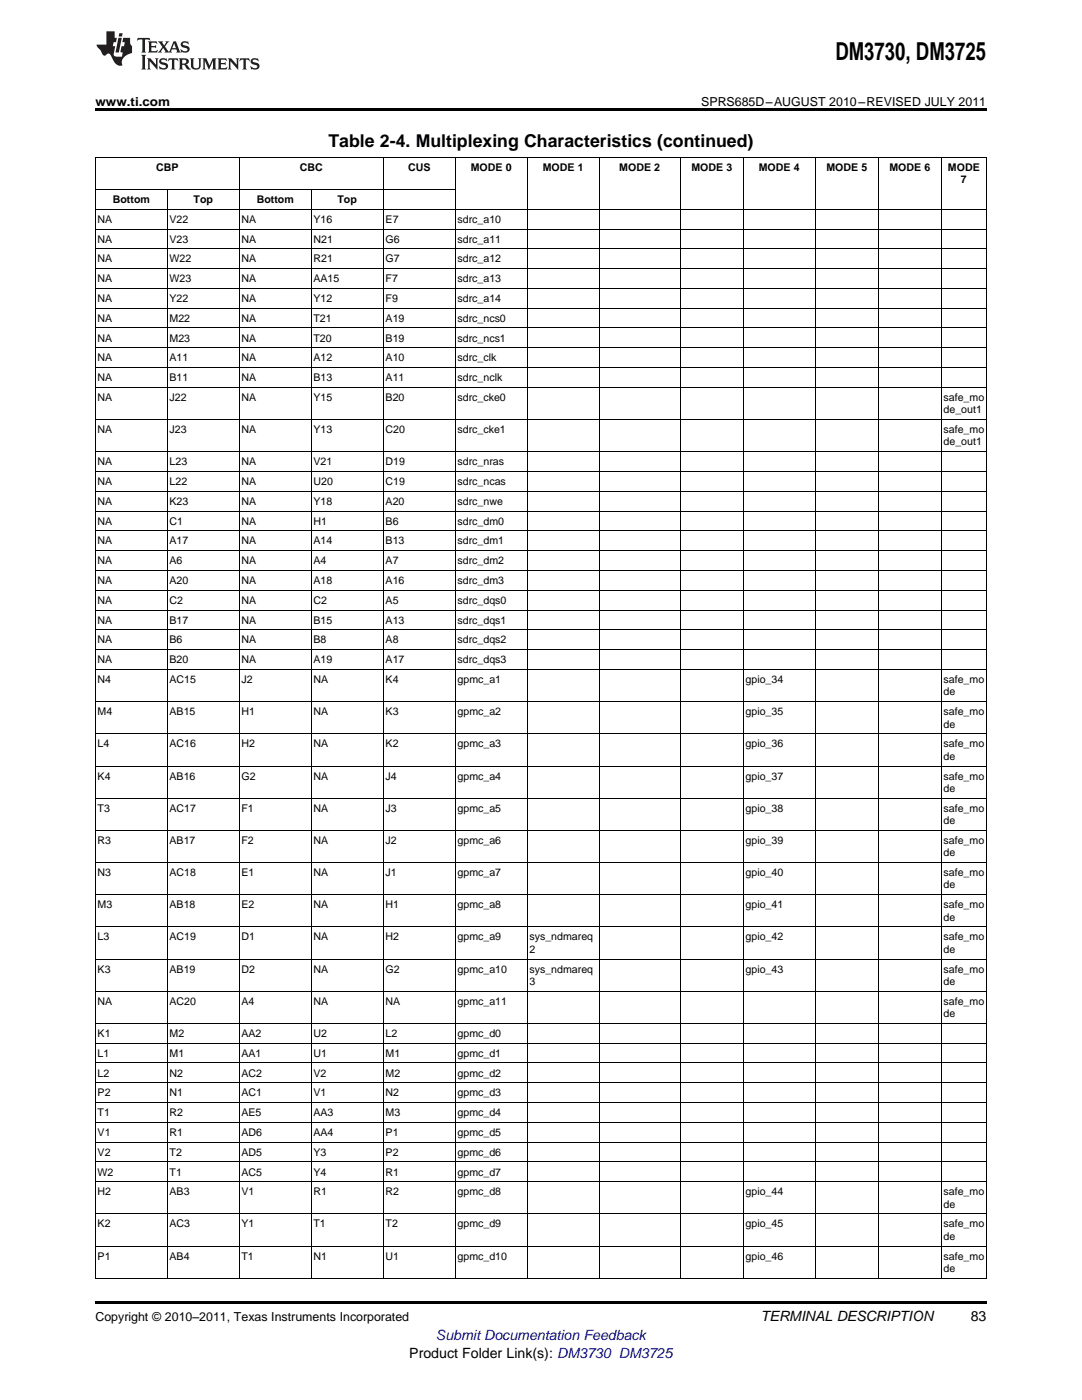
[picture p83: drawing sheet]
<svg xmlns="http://www.w3.org/2000/svg" width="216mm" height="279mm" viewBox="0 0 216 279" stroke-linecap="round" stroke-linejoin="round" font-family="sans-serif">
<defs><g id="words">
<text font-size="4.9" x="166.7" y="12">DM3730, DM3725</text>
<text font-size="3.5" x="65.5" y="29.3">Table 2-4. Multiplexing Characteristics (continued)</text>
<g font-size="2.8">
<text x="151.8" y="263.6">TERMINAL DESCRIPTION</text>
<text x="193.7" y="263.6">83</text>
<text x="81.7" y="270.9">Product Folder Link(s): DM3730 DM3725</text>
</g>
<text font-size="2.8" fill="#00f" x="87" y="267.4">Submit Documentation Feedback</text>
<g font-size="2.5">
<text x="19" y="21.1">www.ti.com</text>
<text x="139.9" y="21.1">SPRS685D–AUGUST 2010–REVISED JULY 2011</text>
<text x="19" y="263.6">Copyright © 2010–2011, Texas Instruments Incorporated</text>
</g>
<g font-size="2.1">
<text x="31.2" y="34.1">CBP</text>
<text x="59.8" y="34.1">CBC</text>
<text x="81.5" y="34.1">CUS</text>
<text x="93.9" y="34.1">MODE 0</text>
<text x="108.3" y="34.1">MODE 1</text>
<text x="123.6" y="34.1">MODE 2</text>
<text x="138" y="34.1">MODE 3</text>
<text x="151.4" y="34.1">MODE 4</text>
<text x="164.9" y="34.1">MODE 5</text>
<text x="177.5" y="34.1">MODE 6</text>
<text x="189.2" y="34.1">MODE</text>
<text x="22.5" y="40.5">Bottom</text>
<text x="38.6" y="40.5">Top</text>
<text x="51.2" y="40.5">Bottom</text>
<text x="67.3" y="40.5">Top</text>
<text x="191.7" y="36.5">7</text>
<text x="19.5" y="44.4">NA</text>
<text x="33.8" y="44.4">V22</text>
<text x="48.2" y="44.4">NA</text>
<text x="62.5" y="44.4">Y16</text>
<text x="76.9" y="44.4">E7</text>
<text x="91.3" y="44.4">sdrc_a10</text>
<text x="19.5" y="48.4">NA</text>
<text x="19.5" y="52.4">NA</text>
<text x="33.8" y="48.4">V23</text>
<text x="33.8" y="52.4">W22</text>
<text x="48.2" y="48.4">NA</text>
<text x="48.2" y="52.4">NA</text>
<text x="62.5" y="48.4">N21</text>
<text x="62.5" y="52.4">R21</text>
<text x="76.9" y="48.4">G6</text>
<text x="76.9" y="52.4">G7</text>
<text x="91.3" y="48.4">sdrc_a11</text>
<text x="91.3" y="52.4">sdrc_a12</text>
<text x="19.5" y="56.3">NA</text>
<text x="33.8" y="56.3">W23</text>
<text x="48.2" y="56.3">NA</text>
<text x="62.5" y="56.3">AA15</text>
<text x="76.9" y="56.3">F7</text>
<text x="91.3" y="56.3">sdrc_a13</text>
<text x="19.5" y="60.3">NA</text>
<text x="19.5" y="64.2">NA</text>
<text x="33.8" y="60.3">Y22</text>
<text x="33.8" y="64.2">M22</text>
<text x="48.2" y="60.3">NA</text>
<text x="48.2" y="64.2">NA</text>
<text x="62.5" y="60.3">Y12</text>
<text x="62.5" y="64.2">T21</text>
<text x="76.9" y="60.3">F9</text>
<text x="76.9" y="64.2">A19</text>
<text x="91.3" y="60.3">sdrc_a14</text>
<text x="91.3" y="64.2">sdrc_ncs0</text>
<text x="19.5" y="68.2">NA</text>
<text x="33.8" y="68.2">M23</text>
<text x="48.2" y="68.2">NA</text>
<text x="62.5" y="68.2">T20</text>
<text x="76.9" y="68.2">B19</text>
<text x="91.3" y="68.2">sdrc_ncs1</text>
<text x="19.5" y="72.1">NA</text>
<text x="19.5" y="76.1">NA</text>
<text x="33.8" y="72.1">A11</text>
<text x="33.8" y="76.1">B11</text>
<text x="48.2" y="72.1">NA</text>
<text x="48.2" y="76.1">NA</text>
<text x="62.5" y="72.1">A12</text>
<text x="62.5" y="76.1">B13</text>
<text x="76.9" y="72.1">A10</text>
<text x="76.9" y="76.1">A11</text>
<text x="91.3" y="72.1">sdrc_clk</text>
<text x="91.3" y="76.1">sdrc_nclk</text>
<text x="19.5" y="80">NA</text>
<text x="33.8" y="80">J22</text>
<text x="48.2" y="80">NA</text>
<text x="62.5" y="80">Y15</text>
<text x="76.9" y="80">B20</text>
<text x="91.3" y="80">sdrc_cke0</text>
<text x="188.3" y="80">safe_mo</text>
<text x="188.3" y="82.5">de_out1</text>
<text x="19.5" y="86.4">NA</text>
<text x="33.8" y="86.4">J23</text>
<text x="48.2" y="86.4">NA</text>
<text x="62.5" y="86.4">Y13</text>
<text x="76.9" y="86.4">C20</text>
<text x="91.3" y="86.4">sdrc_cke1</text>
<text x="188.3" y="86.4">safe_mo</text>
<text x="188.3" y="88.9">de_out1</text>
<text x="19.5" y="92.9">NA</text>
<text x="33.8" y="92.9">L23</text>
<text x="48.2" y="92.9">NA</text>
<text x="62.5" y="92.9">V21</text>
<text x="76.9" y="92.9">D19</text>
<text x="91.3" y="92.9">sdrc_nras</text>
<text x="19.5" y="96.8">NA</text>
<text x="19.5" y="100.8">NA</text>
<text x="33.8" y="96.8">L22</text>
<text x="33.8" y="100.8">K23</text>
<text x="48.2" y="96.8">NA</text>
<text x="48.2" y="100.8">NA</text>
<text x="62.5" y="96.8">U20</text>
<text x="62.5" y="100.8">Y18</text>
<text x="76.9" y="96.8">C19</text>
<text x="76.9" y="100.8">A20</text>
<text x="91.3" y="96.8">sdrc_ncas</text>
<text x="91.3" y="100.8">sdrc_nwe</text>
<text x="19.5" y="104.7">NA</text>
<text x="33.8" y="104.7">C1</text>
<text x="48.2" y="104.7">NA</text>
<text x="62.5" y="104.7">H1</text>
<text x="76.9" y="104.7">B6</text>
<text x="91.3" y="104.7">sdrc_dm0</text>
<text x="19.5" y="108.7">NA</text>
<text x="19.5" y="112.6">NA</text>
<text x="33.8" y="108.7">A17</text>
<text x="33.8" y="112.6">A6</text>
<text x="48.2" y="108.7">NA</text>
<text x="48.2" y="112.6">NA</text>
<text x="62.5" y="108.7">A14</text>
<text x="62.5" y="112.6">A4</text>
<text x="76.9" y="108.7">B13</text>
<text x="76.9" y="112.6">A7</text>
<text x="91.3" y="108.7">sdrc_dm1</text>
<text x="91.3" y="112.6">sdrc_dm2</text>
<text x="19.5" y="116.6">NA</text>
<text x="33.8" y="116.6">A20</text>
<text x="48.2" y="116.6">NA</text>
<text x="62.5" y="116.6">A18</text>
<text x="76.9" y="116.6">A16</text>
<text x="91.3" y="116.6">sdrc_dm3</text>
<text x="19.5" y="120.5">NA</text>
<text x="19.5" y="124.5">NA</text>
<text x="33.8" y="120.5">C2</text>
<text x="33.8" y="124.5">B17</text>
<text x="48.2" y="120.5">NA</text>
<text x="48.2" y="124.5">NA</text>
<text x="62.5" y="120.5">C2</text>
<text x="62.5" y="124.5">B15</text>
<text x="76.9" y="120.5">A5</text>
<text x="76.9" y="124.5">A13</text>
<text x="91.3" y="120.5">sdrc_dqs0</text>
<text x="91.3" y="124.5">sdrc_dqs1</text>
<text x="19.5" y="128.4">NA</text>
<text x="33.8" y="128.4">B6</text>
<text x="48.2" y="128.4">NA</text>
<text x="62.5" y="128.4">B8</text>
<text x="76.9" y="128.4">A8</text>
<text x="91.3" y="128.4">sdrc_dqs2</text>
<text x="19.5" y="132.4">NA</text>
<text x="19.5" y="136.3">N4</text>
<text x="33.8" y="132.4">B20</text>
<text x="33.8" y="136.3">AC15</text>
<text x="48.2" y="132.4">NA</text>
<text x="48.2" y="136.3">J2</text>
<text x="62.5" y="132.4">A19</text>
<text x="62.5" y="136.3">NA</text>
<text x="76.9" y="132.4">A17</text>
<text x="76.9" y="136.3">K4</text>
<text x="91.3" y="132.4">sdrc_dqs3</text>
<text x="91.3" y="136.3">gpmc_a1</text>
<text x="148.8" y="136.3">gpio_34</text>
<text x="188.3" y="136.3">safe_mo</text>
<text x="19.5" y="142.7">M4</text>
<text x="33.8" y="142.7">AB15</text>
<text x="48.2" y="142.7">H1</text>
<text x="62.5" y="142.7">NA</text>
<text x="76.9" y="142.7">K3</text>
<text x="91.3" y="142.7">gpmc_a2</text>
<text x="148.8" y="142.7">gpio_35</text>
<text x="188.3" y="138.8">de</text>
<text x="188.3" y="142.7">safe_mo</text>
<text x="19.5" y="149.2">L4</text>
<text x="33.8" y="149.2">AC16</text>
<text x="48.2" y="149.2">H2</text>
<text x="62.5" y="149.2">NA</text>
<text x="76.9" y="149.2">K2</text>
<text x="91.3" y="149.2">gpmc_a3</text>
<text x="148.8" y="149.2">gpio_36</text>
<text x="188.3" y="145.2">de</text>
<text x="188.3" y="149.2">safe_mo</text>
<text x="19.5" y="155.6">K4</text>
<text x="33.8" y="155.6">AB16</text>
<text x="48.2" y="155.6">G2</text>
<text x="62.5" y="155.6">NA</text>
<text x="76.9" y="155.6">J4</text>
<text x="91.3" y="155.6">gpmc_a4</text>
<text x="148.8" y="155.6">gpio_37</text>
<text x="188.3" y="151.6">de</text>
<text x="188.3" y="155.6">safe_mo</text>
<text x="19.5" y="162">T3</text>
<text x="33.8" y="162">AC17</text>
<text x="48.2" y="162">F1</text>
<text x="62.5" y="162">NA</text>
<text x="76.9" y="162">J3</text>
<text x="91.3" y="162">gpmc_a5</text>
<text x="148.8" y="162">gpio_38</text>
<text x="188.3" y="158">de</text>
<text x="188.3" y="162">safe_mo</text>
<text x="188.3" y="164.5">de</text>
<text x="19.5" y="168.4">R3</text>
<text x="33.8" y="168.4">AB17</text>
<text x="48.2" y="168.4">F2</text>
<text x="62.5" y="168.4">NA</text>
<text x="76.9" y="168.4">J2</text>
<text x="91.3" y="168.4">gpmc_a6</text>
<text x="148.8" y="168.4">gpio_39</text>
<text x="188.3" y="168.4">safe_mo</text>
<text x="188.3" y="170.9">de</text>
<text x="19.5" y="174.8">N3</text>
<text x="33.8" y="174.8">AC18</text>
<text x="48.2" y="174.8">E1</text>
<text x="62.5" y="174.8">NA</text>
<text x="76.9" y="174.8">J1</text>
<text x="91.3" y="174.8">gpmc_a7</text>
<text x="148.8" y="174.8">gpio_40</text>
<text x="188.3" y="174.8">safe_mo</text>
<text x="188.3" y="177.3">de</text>
<text x="19.5" y="181.3">M3</text>
<text x="33.8" y="181.3">AB18</text>
<text x="48.2" y="181.3">E2</text>
<text x="62.5" y="181.3">NA</text>
<text x="76.9" y="181.3">H1</text>
<text x="91.3" y="181.3">gpmc_a8</text>
<text x="148.8" y="181.3">gpio_41</text>
<text x="188.3" y="181.3">safe_mo</text>
<text x="188.3" y="183.7">de</text>
<text x="19.5" y="187.7">L3</text>
<text x="33.8" y="187.7">AC19</text>
<text x="48.2" y="187.7">D1</text>
<text x="62.5" y="187.7">NA</text>
<text x="76.9" y="187.7">H2</text>
<text x="91.3" y="187.7">gpmc_a9</text>
<text x="105.7" y="187.7">sys_ndmareq</text>
<text x="105.7" y="190.1">2</text>
<text x="148.8" y="187.7">gpio_42</text>
<text x="188.3" y="187.7">safe_mo</text>
<text x="188.3" y="190.1">de</text>
<text x="19.5" y="194.1">K3</text>
<text x="33.8" y="194.1">AB19</text>
<text x="48.2" y="194.1">D2</text>
<text x="62.5" y="194.1">NA</text>
<text x="76.9" y="194.1">G2</text>
<text x="91.3" y="194.1">gpmc_a10</text>
<text x="105.7" y="194.1">sys_ndmareq</text>
<text x="105.7" y="196.6">3</text>
<text x="148.8" y="194.1">gpio_43</text>
<text x="188.3" y="194.1">safe_mo</text>
<text x="188.3" y="196.6">de</text>
<text x="19.5" y="200.5">NA</text>
<text x="33.8" y="200.5">AC20</text>
<text x="48.2" y="200.5">A4</text>
<text x="62.5" y="200.5">NA</text>
<text x="76.9" y="200.5">NA</text>
<text x="91.3" y="200.5">gpmc_a11</text>
<text x="188.3" y="200.5">safe_mo</text>
<text x="188.3" y="203">de</text>
<text x="19.5" y="206.9">K1</text>
<text x="33.8" y="206.9">M2</text>
<text x="48.2" y="206.9">AA2</text>
<text x="62.5" y="206.9">U2</text>
<text x="76.9" y="206.9">L2</text>
<text x="91.3" y="206.9">gpmc_d0</text>
<text x="19.5" y="210.9">L1</text>
<text x="19.5" y="214.8">L2</text>
<text x="33.8" y="210.9">M1</text>
<text x="33.8" y="214.8">N2</text>
<text x="48.2" y="210.9">AA1</text>
<text x="48.2" y="214.8">AC2</text>
<text x="62.5" y="210.9">U1</text>
<text x="62.5" y="214.8">V2</text>
<text x="76.9" y="210.9">M1</text>
<text x="76.9" y="214.8">M2</text>
<text x="91.3" y="210.9">gpmc_d1</text>
<text x="91.3" y="214.8">gpmc_d2</text>
<text x="19.5" y="218.8">P2</text>
<text x="33.8" y="218.8">N1</text>
<text x="48.2" y="218.8">AC1</text>
<text x="62.5" y="218.8">V1</text>
<text x="76.9" y="218.8">N2</text>
<text x="91.3" y="218.8">gpmc_d3</text>
<text x="19.5" y="222.7">T1</text>
<text x="19.5" y="226.7">V1</text>
<text x="33.8" y="222.7">R2</text>
<text x="33.8" y="226.7">R1</text>
<text x="48.2" y="222.7">AE5</text>
<text x="48.2" y="226.7">AD6</text>
<text x="62.5" y="222.7">AA3</text>
<text x="62.5" y="226.7">AA4</text>
<text x="76.9" y="222.7">M3</text>
<text x="76.9" y="226.7">P1</text>
<text x="91.3" y="222.7">gpmc_d4</text>
<text x="91.3" y="226.7">gpmc_d5</text>
<text x="19.5" y="230.6">V2</text>
<text x="33.8" y="230.6">T2</text>
<text x="48.2" y="230.6">AD5</text>
<text x="62.5" y="230.6">Y3</text>
<text x="76.9" y="230.6">P2</text>
<text x="91.3" y="230.6">gpmc_d6</text>
<text x="19.5" y="234.6">W2</text>
<text x="19.5" y="238.5">H2</text>
<text x="33.8" y="234.6">T1</text>
<text x="33.8" y="238.5">AB3</text>
<text x="48.2" y="234.6">AC5</text>
<text x="48.2" y="238.5">V1</text>
<text x="62.5" y="234.6">Y4</text>
<text x="62.5" y="238.5">R1</text>
<text x="76.9" y="234.6">R1</text>
<text x="76.9" y="238.5">R2</text>
<text x="91.3" y="234.6">gpmc_d7</text>
<text x="91.3" y="238.5">gpmc_d8</text>
<text x="148.8" y="238.5">gpio_44</text>
<text x="188.3" y="238.5">safe_mo</text>
<text x="19.5" y="245">K2</text>
<text x="33.8" y="245">AC3</text>
<text x="48.2" y="245">Y1</text>
<text x="62.5" y="245">T1</text>
<text x="76.9" y="245">T2</text>
<text x="91.3" y="245">gpmc_d9</text>
<text x="148.8" y="245">gpio_45</text>
<text x="188.3" y="241">de</text>
<text x="188.3" y="245">safe_mo</text>
<text x="19.5" y="251.4">P1</text>
<text x="33.8" y="251.4">AB4</text>
<text x="48.2" y="251.4">T1</text>
<text x="62.5" y="251.4">N1</text>
<text x="76.9" y="251.4">U1</text>
<text x="91.3" y="251.4">gpmc_d10</text>
<text x="148.8" y="251.4">gpio_46</text>
<text x="188.3" y="247.4">de</text>
<text x="188.3" y="251.4">safe_mo</text>
<text x="188.3" y="253.9">de</text>
</g>
</g></defs>
<g fill="#231f20">
<path d="M27.5 7.6l-.1 .5 .4-.2h.6v.1v2.1l-.2 .4h1l-.3-.4v-2.1l.1-.1h.5l.5 .2-.2-.5zM29.5 8.3l.2 .3v1.5l-.2 .4h1.8l.2-.6a1.04 1.04 0 0 1-1.3 .2v-.7h.6l.3 .2v-.6l-.3 .2h-.6v-.6l.8-.1 .4 .3-.2-.5zM31.5 8.3l.9 1.1-.9 1.1h.8l-.2-.2 .5-.7 .4 .7-.2 .2h1.5l-.1-.2 .1-.4h.9l.1 .4-.2 .2h1l-.3-.3-.7-1.9h-.5l-.9 2-.8-1 .9-1h-.8l.1 .3-.3 .5-.4-.6 .2-.2zM34.7 8.6l.4 1h-.7zM36.3 8.4a.63 .63 0 0 0-.2 .7 .63 .63 0 0 0 .6 .4l.6 .2 .1 .2a.75 .75 0 0 1-.7 .4 .75 .75 0 0 1-.6-.5l.1 .7 .1-.1a1.11 1.11 0 0 0 1.5-.6 1.13 1.13 0 0 0-1.2-.8l-.1-.4a1.04 1.04 0 0 1 1.2 .2l-.2-.5-.1 .1-.5-.2zM28.2 10.9l.2 .4v2.2l-.2 .4h1l-.3-.4v-2.2l.3-.4zM29.3 11.6l.3 .4v1.5l-.3 .4h.8l-.2-.4v-1.3l1.5 1.7v-1.9l.2-.4h-.7l.2 .4v.9l-1.1-1.3zM32 11.8a.62 .62 0 0 0-.2 .7 .62 .62 0 0 0 .6 .4l.6 .1 .1 .3a.76 .76 0 0 1-.7 .3 .76 .76 0 0 1-.6-.4l.1 .7 .1-.1a1.11 1.11 0 0 0 1.5-.6 1.13 1.13 0 0 0-1.2-.8l-.1-.4a1.04 1.04 0 0 1 1.2 .2l-.2-.6-.1 .1-.5-.1zM33.7 11.6l-.2 .6a.61 .61 0 0 1 .8-.3v1.6l-.2 .4h.9l-.2-.4v-1.6a.63 .63 0 0 1 .8 .3l-.2-.6zM35.6 11.6l.3 .4v1.5l-.3 .4h1l-.2-.2v-.8l.5 .2a.76 .76 0 0 0 1.2 .7l-1-1a.58 .58 0 0 0 .6-.5 .58 .58 0 0 0-.5-.6zM36.4 11.9h.1a.45 .45 0 0 1 .5 .1 .45 .45 0 0 1 .1 .5l-.7 .2zM37.9 11.6l.2 .2a2.17 2.17 0 0 0 .3 1.9 .99 .99 0 0 0 1.6-.6v-1.1l.2-.4h-.7l.2 .2a1.92 1.92 0 0 1-.2 1.8 .6 .6 0 0 1-.9-.5v-1.1l.2-.4zM40.4 11.6l.2 .4v1.5l-.2 .4h.7l-.2-.4v-1.4l.8 1.8 .8-1.8v1.4l-.2 .4h.9l-.2-.4v-1.5l.2-.4h-.8l-.6 1.5-.6-1.5zM43.4 11.6l.2 .4v1.5l-.2 .4h1.8l.2-.6a1.04 1.04 0 0 1-1.3 .1v-.6h.5l.4 .2v-.6l-.4 .2h-.5v-.7h.8l.3 .3-.1-.6zM45.5 11.6l.2 .4v1.5l-.2 .4h.7l-.2-.4v-1.3l1.5 1.7v-1.9l.2-.4h-.7l.2 .4v.9l-1.1-1.3zM47.9 11.6l-.1 .6a.61 .61 0 0 1 .8-.3v1.6l-.3 .4h1l-.3-.4 .1-1.6a.63 .63 0 0 1 .7 .3l-.1-.6zM50.2 11.8a.62 .62 0 0 0-.2 .7 .62 .62 0 0 0 .6 .4l.6 .1 .2 .3a.76 .76 0 0 1-.8 .3 .76 .76 0 0 1-.6-.4l.1 .7 .2-.1a1.11 1.11 0 0 0 1.5-.6 1.13 1.13 0 0 0-1.3-.8l-.1-.4a1.04 1.04 0 0 1 1.2 .2l-.1-.6-.2 .1-.5-.1z"/>
<path d="M21.2 6.3v2.6h-1.9l.1 .4 .7 .9a.91 .91 0 0 0 1 .8 .56 .56 0 0 1 .5-.3 .56 .56 0 0 1 .5 .3l.4 .8a1.53 1.53 0 0 0 1.9 1.2 1.54 1.54 0 0 1 1-2.1l.9-.3v-1.4a1.52 1.52 0 0 1-.3-1.6h-1.4l-.2 .8h.5l-.2 .8h-.4l-.2 1v.2l.4 .1-.2 .8a1.93 1.93 0 0 1-1.6-.3l.3-1.8h-.5l.2-.8h.4l.2-.8h-.4v-1.3zM23.6 7.6l-.6 2.9h.7l.6-2.9zM23.8 6.6l-.1 .7h.6l.2-.7z"/>
</g>
<path d="M19 21.6h177.8v.6h-177.8zM19 259.7h177.8v.5h-177.8z" fill="#000"/>
<g fill="none" stroke="#000" stroke-width=".2">
<path d="M19 37.8h71.9M19.1 31.4h177.7v223.7h-177.8zM33.4 37.8v217.3M47.7 31.4v223.7M62.1 37.8v217.3M76.5 31.4v223.7M90.9 31.4v223.7M105.2 31.4v223.7M119.6 31.4v223.7M135.8 31.4v223.7M148.3 31.4v223.7M162.7 31.4v223.7"/>
<path d="M175.3 31.4v223.7M187.8 31.4v223.7M19 57.6h177.8M19 53.6h177.8M19 49.7h177.8M19 45.7h177.8M19 41.8h177.8M19 77.3h177.8M19 73.4h177.8M19 69.4h177.8M19 65.5h177.8M19 61.5h177.8"/>
<path d="M19 98.1h177.8M19 94.1h177.8M19 90.2h177.8M19 83.7h177.8M19 117.8h177.8M19 113.9h177.8M19 109.9h177.8M19 106h177.8M19 102h177.8M19 133.6h177.8M19 129.7h177.8M19 125.7h177.8"/>
<path d="M19 121.8h177.8M19 159.3h177.8M19 152.9h177.8M19 146.5h177.8M19 140h177.8M19 178.6h177.8M19 172.1h177.8M19 165.7h177.8M19 197.8h177.8M19 191.4h177.8M19 185h177.8M19 216.1h177.8"/>
<path d="M19 212.1h177.8M19 208.2h177.8M19 204.2h177.8M19 235.8h177.8M19 231.9h177.8M19 227.9h177.8M19 224h177.8M19 220h177.8M19 248.7h177.8M19 242.3h177.8"/>
</g>
<use href="#words"/>
</svg>
